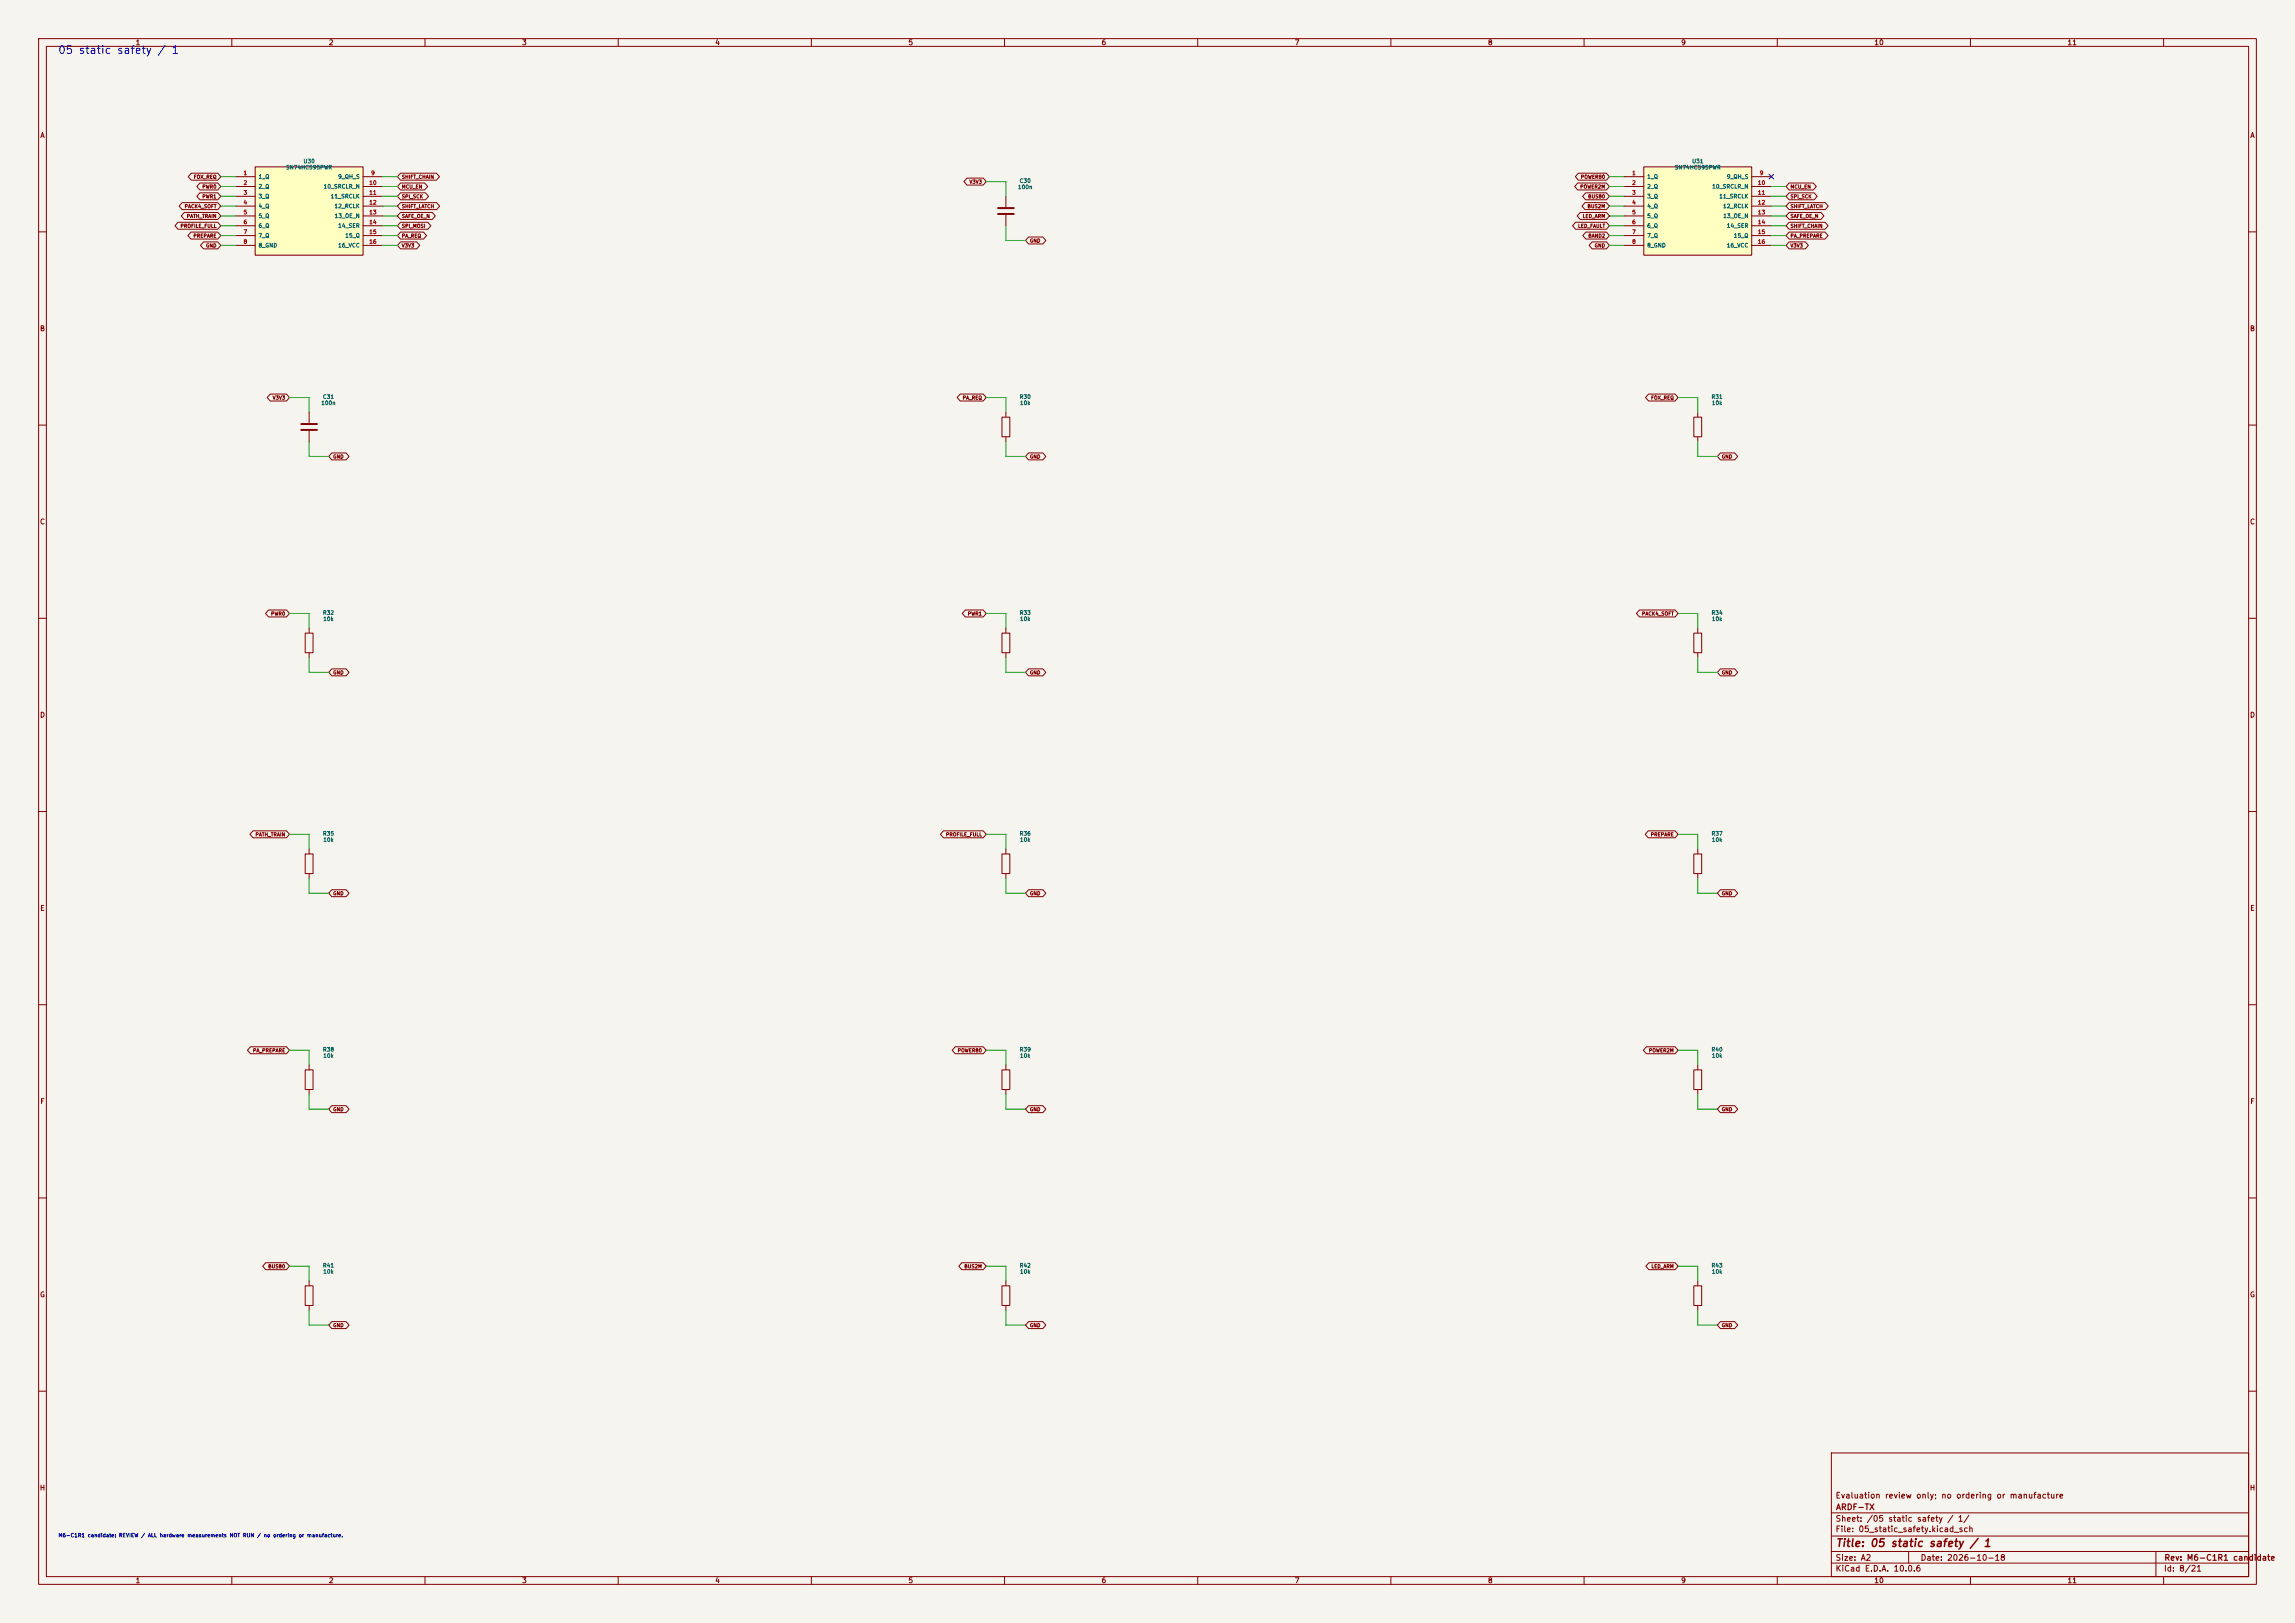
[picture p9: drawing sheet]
<svg xmlns="http://www.w3.org/2000/svg" width="594mm" height="420mm" viewBox="0 0 594 420" stroke-linecap="round" stroke-linejoin="round" font-family="sans-serif">
<defs><g id="words">
<text font-size="2" fill="#0000c2" x="14.9" y="14.4">05 static safety / 1</text>
<text font-size="2" fill="#840000" x="475" y="400.8">Title: 05 static safety / 1</text>
<g font-size="1.5" fill="#840000">
<text x="475" y="388.1">Evaluation review only; no ordering or manufacture</text>
<text x="475" y="394.1">Sheet: /05 static safety / 1/</text>
<text x="475.1" y="391.1">ARDF-TX</text>
<text x="475" y="396.8">File: 05_static_safety.kicad_sch</text>
<text x="475" y="407">KiCad E.D.A. 10.0.6</text>
<text x="475" y="404.2">Size: A2</text>
<text x="497" y="404.2">Date: 2026-10-18</text>
<text x="560" y="407">Id: 8/21</text>
<text x="560.1" y="404.2">Rev: M6-C1R1 candidate</text>
</g>
<g font-size="1.3" fill="#840000">
<text x="35" y="12">1</text>
<text x="85" y="12">2</text>
<text x="135" y="12">3</text>
<text x="185" y="12">4</text>
<text x="235" y="12">5</text>
<text x="285" y="12">6</text>
<text x="335" y="12">7</text>
<text x="385" y="12">8</text>
<text x="435" y="12">9</text>
<text x="485" y="12">10</text>
<text x="535" y="12">11</text>
<text x="10.3" y="36">A</text>
<text x="582.3" y="36">A</text>
<text x="10.2" y="86">B</text>
<text x="582.2" y="86">B</text>
<text x="10.2" y="136">C</text>
<text x="582.2" y="136">C</text>
<text x="10.2" y="186">D</text>
<text x="582.2" y="186">D</text>
<text x="10.3" y="236">E</text>
<text x="582.3" y="236">E</text>
<text x="10.3" y="286">F</text>
<text x="582.3" y="286">F</text>
<text x="10.2" y="336">G</text>
<text x="582.2" y="336">G</text>
<text x="10.2" y="386">H</text>
<text x="582.2" y="386">H</text>
<text x="35" y="410">1</text>
<text x="85" y="410">2</text>
<text x="135" y="410">3</text>
<text x="185" y="410">4</text>
<text x="235" y="410">5</text>
<text x="285" y="410">6</text>
<text x="335" y="410">7</text>
<text x="385" y="410">8</text>
<text x="435" y="410">9</text>
<text x="485" y="410">10</text>
<text x="535" y="410">11</text>
</g>
<g font-size="1" fill="#a90000">
<text x="62.9" y="45.5">1</text>
<text x="95.9" y="45.5">9</text>
<text x="422.3" y="45.5">1</text>
<text x="455.3" y="45.5">9</text>
<text x="62.9" y="48.1">2</text>
<text x="62.9" y="50.6">3</text>
<text x="62.9" y="53.2">4</text>
<text x="95.5" y="48.1">10</text>
<text x="95.5" y="50.6">11</text>
<text x="95.5" y="53.2">12</text>
<text x="422.3" y="48.1">2</text>
<text x="422.3" y="50.6">3</text>
<text x="422.3" y="53.2">4</text>
<text x="454.9" y="48.1">10</text>
<text x="454.9" y="50.6">11</text>
<text x="454.9" y="53.2">12</text>
<text x="62.9" y="55.7">5</text>
<text x="62.9" y="58.2">6</text>
<text x="95.5" y="55.7">13</text>
<text x="95.5" y="58.2">14</text>
<text x="422.3" y="55.7">5</text>
<text x="422.3" y="58.2">6</text>
<text x="454.9" y="55.7">13</text>
<text x="454.9" y="58.2">14</text>
<text x="62.9" y="60.8">7</text>
<text x="62.9" y="63.3">8</text>
<text x="95.5" y="60.8">15</text>
<text x="95.5" y="63.3">16</text>
<text x="422.3" y="60.8">7</text>
<text x="422.3" y="63.3">8</text>
<text x="454.9" y="60.8">15</text>
<text x="454.9" y="63.3">16</text>
</g>
<g font-size="1" fill="#006464">
<text x="66.8" y="46.5">1_Q</text>
<text x="73.9" y="44.1">SN74HC595PWR</text>
<text x="78.4" y="42.5">U30</text>
<text x="87.4" y="46.5">9_QH_S</text>
<text x="263.8" y="47.6">C30</text>
<text x="426.2" y="46.5">1_Q</text>
<text x="433.3" y="44.1">SN74HC595PWR</text>
<text x="437.8" y="42.5">U31</text>
<text x="446.8" y="46.5">9_QH_S</text>
<text x="66.8" y="49">2_Q</text>
<text x="66.8" y="51.6">3_Q</text>
<text x="83.6" y="49">10_SRCLR_N</text>
<text x="85.5" y="51.6">11_SRCLK</text>
<text x="263.4" y="49.2">100n</text>
<text x="426.2" y="49">2_Q</text>
<text x="426.2" y="51.6">3_Q</text>
<text x="443" y="49">10_SRCLR_N</text>
<text x="444.9" y="51.6">11_SRCLK</text>
<text x="66.8" y="54.1">4_Q</text>
<text x="66.8" y="56.6">5_Q</text>
<text x="66.8" y="59.2">6_Q</text>
<text x="86.4" y="54.1">12_RCLK</text>
<text x="86.5" y="56.6">13_OE_N</text>
<text x="87.4" y="59.2">14_SER</text>
<text x="426.2" y="54.1">4_Q</text>
<text x="426.2" y="56.6">5_Q</text>
<text x="426.2" y="59.2">6_Q</text>
<text x="445.8" y="54.1">12_RCLK</text>
<text x="445.9" y="56.6">13_OE_N</text>
<text x="446.8" y="59.2">14_SER</text>
<text x="66.8" y="61.7">7_Q</text>
<text x="66.8" y="64.3">8_GND</text>
<text x="87.4" y="64.3">16_VCC</text>
<text x="89.2" y="61.7">15_Q</text>
<text x="426.2" y="61.7">7_Q</text>
<text x="426.2" y="64.3">8_GND</text>
<text x="446.8" y="64.3">16_VCC</text>
<text x="448.7" y="61.7">15_Q</text>
<text x="83" y="105">100n</text>
<text x="83.5" y="103.4">C31</text>
<text x="263.8" y="103.4">R30</text>
<text x="263.9" y="105">10k</text>
<text x="442.9" y="103.4">R31</text>
<text x="443" y="105">10k</text>
<text x="83.5" y="159.3">R32</text>
<text x="83.6" y="160.9">10k</text>
<text x="263.8" y="159.3">R33</text>
<text x="263.9" y="160.9">10k</text>
<text x="442.9" y="159.3">R34</text>
<text x="443" y="160.9">10k</text>
<text x="83.5" y="216.5">R35</text>
<text x="83.6" y="218.1">10k</text>
<text x="263.8" y="216.5">R36</text>
<text x="263.9" y="218.1">10k</text>
<text x="442.9" y="216.5">R37</text>
<text x="443" y="218.1">10k</text>
<text x="83.5" y="272.3">R38</text>
<text x="83.6" y="273.9">10k</text>
<text x="263.8" y="272.3">R39</text>
<text x="263.9" y="273.9">10k</text>
<text x="442.9" y="272.3">R40</text>
<text x="443" y="273.9">10k</text>
<text x="83.5" y="328.2">R41</text>
<text x="83.6" y="329.8">10k</text>
<text x="263.8" y="328.2">R42</text>
<text x="263.9" y="329.8">10k</text>
<text x="442.9" y="328.2">R43</text>
<text x="443" y="329.8">10k</text>
</g>
<text font-size="1" fill="#0000c2" x="15" y="398">M6-C1R1 candidate: REVIEW / ALL hardware measurements NOT RUN / no ordering or manufacture.</text>
<g font-size=".9" fill="#840000">
<text x="50" y="46.5">FOX_REQ</text>
<text x="103.9" y="46.5">SHIFT_CHAIN</text>
<text x="250.8" y="47.7">V3V3</text>
<text x="409.1" y="46.5">POWER80</text>
<text x="52.3" y="51.5">PWR1</text>
<text x="52.3" y="49">PWR0</text>
<text x="103.9" y="49">MCU_EN</text>
<text x="103.9" y="51.5">SPI_SCK</text>
<text x="408.9" y="49">POWER2M</text>
<text x="410.9" y="51.5">BUS80</text>
<text x="463.3" y="49">MCU_EN</text>
<text x="463.3" y="51.5">SPI_SCK</text>
<text x="46.6" y="59.2">PROFILE_FULL</text>
<text x="47.7" y="54.1">PACK4_SOFT</text>
<text x="48.2" y="56.6">PATH_TRAIN</text>
<text x="103.9" y="59.2">SPI_MOSI</text>
<text x="103.9" y="56.6">SAFE_OE_N</text>
<text x="103.9" y="54.1">SHIFT_LATCH</text>
<text x="408.3" y="59.2">LED_FAULT</text>
<text x="409.5" y="56.6">LED_ARM</text>
<text x="410.8" y="54.1">BUS2M</text>
<text x="463.3" y="59.2">SHIFT_CHAIN</text>
<text x="463.3" y="56.6">SAFE_OE_N</text>
<text x="463.3" y="54.1">SHIFT_LATCH</text>
<text x="49.9" y="61.7">PREPARE</text>
<text x="53.2" y="64.2">GND</text>
<text x="103.9" y="61.7">PA_REQ</text>
<text x="103.9" y="64.2">V3V3</text>
<text x="266.5" y="63">GND</text>
<text x="411" y="61.7">BAND2</text>
<text x="412.6" y="64.2">GND</text>
<text x="463.3" y="64.2">V3V3</text>
<text x="463.3" y="61.7">PA_PREPARE</text>
<text x="70.5" y="103.6">V3V3</text>
<text x="249.1" y="103.6">PA_REQ</text>
<text x="427.2" y="103.6">FOX_REQ</text>
<text x="86.1" y="118.9">GND</text>
<text x="266.5" y="118.9">GND</text>
<text x="445.5" y="118.9">GND</text>
<text x="70" y="159.5">PWR0</text>
<text x="250.4" y="159.5">PWR1</text>
<text x="424.9" y="159.5">PACK4_SOFT</text>
<text x="86.1" y="174.7">GND</text>
<text x="266.5" y="174.7">GND</text>
<text x="445.5" y="174.7">GND</text>
<text x="66" y="216.6">PATH_TRAIN</text>
<text x="244.7" y="216.6">PROFILE_FULL</text>
<text x="427.1" y="216.6">PREPARE</text>
<text x="86.1" y="231.9">GND</text>
<text x="266.5" y="231.9">GND</text>
<text x="445.5" y="231.9">GND</text>
<text x="65.4" y="272.5">PA_PREPARE</text>
<text x="247.8" y="272.5">POWER80</text>
<text x="426.7" y="272.5">POWER2M</text>
<text x="86.1" y="287.8">GND</text>
<text x="266.5" y="287.8">GND</text>
<text x="445.5" y="287.8">GND</text>
<text x="69.3" y="328.4">BUS80</text>
<text x="249.5" y="328.4">BUS2M</text>
<text x="427.3" y="328.4">LED_ARM</text>
<text x="86.1" y="343.6">GND</text>
<text x="266.5" y="343.6">GND</text>
<text x="445.5" y="343.6">GND</text>
</g>
</g></defs>
<path d="M0 0h594v420h-594z" fill="#f5f4ef" stroke="#f5f4ef" stroke-width=".26"/>
<g fill="none" stroke="#840000" stroke-width=".26">
<path d="M10 10h574v400h-574zM12 12h570v396h-570zM60 10v2M110 10v2M160 10v2M210 10v2M260 10v2M310 10v2M360 10v2M410 10v2M460 10v2M510 10v2"/>
<path d="M560 10v2M10 60h2M582 60h2M10 110h2M438.4 108h2v5h-2zM439.4 106.7v1.3M439.4 113v1.3M582 110h2M10 160h2M582 160h2M10 210h2M582 210h2"/>
<path d="M10 260h2M259.3 276.9h2.1v5h-2.1zM260.3 275.6v1.3M582 260h2M260.3 281.9v1.3M10 310h2M582 310h2M79 332.7h2v5.1h-2zM80 331.5v1.2M80 337.8v1.3M259.3 332.7h2.1v5.1h-2.1zM260.3 331.5v1.2"/>
<path d="M260.3 337.8v1.3M10 360h2M474 376h108v32h-108zM582 360h2M474 397.5h108M474 391.5h108M60 408v2M110 408v2M160 408v2M210 408v2M260 408v2M310 408v2"/>
<path d="M360 408v2M410 408v2M460 408v2M474 404.5h108M474 401.5h108M494 401.5v3M510 408v2M558 401.5v6.5M560 408v2"/>
</g>
<path d="M425.4 43.2h28v22.8h-28z" fill="#ffffc2"/>
<g fill="none" stroke="#840000" stroke-width=".26">
<path d="M260.3 50.8v2.8M260.3 55.6v2.8M420.4 45.7h5M420.4 48.3h5M420.4 50.8h5M420.4 53.3h5M420.4 55.9h5M420.4 58.4h5M425.4 43.2h28v22.8h-28zM453.4 45.7h5.1M453.4 48.3h5.1M453.4 50.8h5.1"/>
<path d="M453.4 53.3h5.1M453.4 55.9h5.1M453.4 58.4h5.1M420.4 61h5M420.4 63.5h5M453.4 61h5.1M453.4 63.5h5.1M80 106.7v2.8M80 111.5v2.8M259.3 108h2.1v5h-2.1zM260.3 106.7v1.3M260.3 113v1.3"/>
<path d="M79 163.8h2v5.1h-2zM80 162.6v1.2M80 168.9v1.3M259.3 163.8h2.1v5.1h-2.1zM260.3 162.6v1.2M260.3 168.9v1.3M80 219.7v1.3M260.3 219.7v1.3M439.4 219.7v1.3M79 221h2v5.1h-2zM80 226.1v1.2M259.3 221h2.1v5.1h-2.1z"/>
<path d="M260.3 226.1v1.2M438.4 221h2v5.1h-2zM439.4 226.1v1.2M79 276.9h2v5h-2zM80 275.6v1.3M80 281.9v1.3M438.4 332.7h2v5.1h-2zM439.4 331.5v1.2M439.4 337.8v1.3"/>
</g>
<path d="M258.3 53.8h4.1M258.3 55.4h4.1M78 109.7h4M78 111.3h4" fill="none" stroke="#840000" stroke-width=".51"/>
<path d="M66 43.2h28v22.8h-28z" fill="#ffffc2"/>
<g fill="none" stroke="#840000" stroke-width=".26">
<path d="M46.1 57.5h10.3l.7 .9-.7 .9h-10.3l-.8-.9zM47.1 52.4h9.3l.7 .9-.7 .9h-9.3l-.7-.9zM47.7 55h8.7l.7 .9-.7 .9h-8.7l-.8-.9zM49.5 44.8h6.9l.7 .9-.7 .9h-6.9l-.8-.9zM51.7 49.9h4.7l.7 .9-.7 .9h-4.7l-.8-.9zM51.7 47.4h4.7l.7 .9-.7 .9h-4.7l-.8-.9zM61 45.7h5M61 48.3h5M61 50.8h5M61 53.3h5M61 55.9h5M61 58.4h5"/>
<path d="M66 43.2h28v22.8h-28zM94 45.7h5.1M94 48.3h5.1M94 50.8h5.1M94 53.3h5.1M94 55.9h5.1M94 58.4h5.1M103.7 44.8h9.3l.7 .9-.7 .9h-9.3l-.8-.9zM103.7 47.4h6.2l.8 .9-.8 .9h-6.2l-.8-.9zM103.7 57.5h7l.8 .9-.8 .9h-7l-.8-.9zM103.7 55h8.2l.8 .9-.8 .9h-8.2l-.8-.9zM103.7 52.4h9.3l.8 .9-.8 .9h-9.3l-.8-.9z"/>
<path d="M103.7 49.9h6.4l.8 .9-.8 .9h-6.4l-.8-.9zM250.3 46.1h4.2l.8 .9-.8 .9h-4.2l-.8-.9zM407.8 57.5h8l.8 .9-.8 .9h-8l-.8-.9zM408.4 47.4h7.4l.8 .9-.8 .9h-7.4l-.8-.9zM408.5 44.8h7.3l.8 .9-.8 .9h-7.3l-.8-.9zM409 55h6.8l.8 .9-.8 .9h-6.8l-.8-.9zM410.2 52.4h5.6l.8 .9-.8 .9h-5.6l-.7-.9zM410.4 49.9h5.4l.8 .9-.8 .9h-5.4l-.8-.9zM463.1 47.4h6.2l.8 .9-.8 .9h-6.2l-.8-.9zM463.1 57.5h9.3l.8 .9-.8 .9h-9.3l-.8-.9zM463.1 55h8.2l.8 .9-.8 .9h-8.2l-.8-.9zM463.1 52.4h9.3l.8 .9-.8 .9h-9.3l-.8-.9z"/>
<path d="M463.1 49.9h6.4l.8 .9-.8 .9h-6.4l-.8-.9zM49.4 60.1h7l.7 .9-.7 .9h-7l-.8-.9zM52.7 62.6h3.7l.7 .9-.7 .9h-3.7l-.8-.9zM61 61h5M61 63.5h5M94 61h5.1M94 63.5h5.1M103.7 60.1h5.9l.8 .9-.8 .9h-5.9l-.8-.9zM103.7 62.6h4.2l.7 .9-.7 .9h-4.2l-.8-.9zM266.2 61.3h3.7l.8 .9-.8 .9h-3.7l-.8-.9zM410.5 60.1h5.3l.8 .9-.8 .9h-5.3l-.8-.9zM412.1 62.6h3.7l.8 .9-.8 .9h-3.7l-.8-.9z"/>
<path d="M463.1 62.6h4.2l.8 .9-.8 .9h-4.2l-.8-.9zM463.1 60.1h9.3l.8 .9-.8 .9h-9.3l-.8-.9zM69.9 102h4.2l.8 .9-.8 .9h-4.2l-.7-.9zM85.9 117.2h3.7l.8 .9-.8 .9h-3.7l-.8-.9zM248.5 102h6l.8 .9-.8 .9h-6l-.8-.9zM266.2 117.2h3.7l.8 .9-.8 .9h-3.7l-.8-.9zM426.7 102h6.9l.7 .9-.7 .9h-6.9l-.8-.9zM445.3 117.2h3.7l.8 .9-.8 .9h-3.7l-.8-.9zM69.5 157.8h4.6l.8 1-.8 .9h-4.6l-.8-.9zM249.9 157.8h4.6l.8 1-.8 .9h-4.6l-.8-.9zM424.3 157.8h9.3l.7 1-.7 .9h-9.3l-.8-.9zM85.9 173.1h3.7l.8 .9-.8 .9h-3.7l-.8-.9z"/>
<path d="M266.2 173.1h3.7l.8 .9-.8 .9h-3.7l-.8-.9zM438.4 163.8h2v5.1h-2zM439.4 162.6v1.2M439.4 168.9v1.3M445.3 173.1h3.7l.8 .9-.8 .9h-3.7l-.8-.9zM65.5 215h8.6l.8 .9-.8 .9h-8.6l-.8-.9zM244.2 215h10.3l.8 .9-.8 .9h-10.3l-.8-.9zM426.6 215h7l.7 .9-.7 .9h-7l-.8-.9zM85.9 230.2h3.7l.8 .9-.8 .9h-3.7l-.8-.9zM266.2 230.2h3.7l.8 .9-.8 .9h-3.7l-.8-.9zM445.3 230.2h3.7l.8 .9-.8 .9h-3.7l-.8-.9zM64.8 270.9h9.3l.8 .9-.8 .9h-9.3l-.7-.9z"/>
<path d="M247.2 270.9h7.3l.8 .9-.8 .9h-7.3l-.8-.9zM426.1 270.9h7.5l.7 .9-.7 .9h-7.5l-.8-.9zM438.4 276.9h2v5h-2zM439.4 275.6v1.3M85.9 286.1h3.7l.8 .9-.8 .9h-3.7l-.8-.9zM266.2 286.1h3.7l.8 .9-.8 .9h-3.7l-.8-.9zM439.4 281.9v1.3M445.3 286.1h3.7l.8 .9-.8 .9h-3.7l-.8-.9zM68.8 326.8h5.3l.8 .9-.8 .9h-5.3l-.8-.9zM249 326.8h5.5l.8 .9-.8 .9h-5.5l-.8-.9zM426.8 326.8h6.8l.7 .9-.7 .9h-6.8l-.8-.9zM85.9 342h3.7l.8 .9-.8 .9h-3.7l-.8-.9z"/>
<path d="M266.2 342h3.7l.8 .9-.8 .9h-3.7l-.8-.9zM445.3 342h3.7l.8 .9-.8 .9h-3.7l-.8-.9z"/>
</g>
<g fill="none" stroke="#009600" stroke-width=".26">
<path d="M57.1 58.4h3.9M57.1 50.8h3.9M57.1 45.7h3.9M57.1 48.3h3.9M57.1 53.3h3.9M57.1 55.9h3.9M99.1 58.4h3.8M99.1 50.8h3.8M99.1 45.7h3.8M99.1 48.3h3.8M99.1 53.3h3.8M99.1 55.9h3.8"/>
<path d="M255.3 47h5v3.8M260.3 58.4v3.8h5.1M416.6 58.4h3.8M416.6 50.8h3.8M416.6 45.7h3.8M416.6 48.3h3.8M416.6 53.3h3.8M416.6 55.9h3.8M458.5 58.4h3.8M458.5 50.8h3.8M458.5 48.3h3.8M458.5 53.3h3.8"/>
<path d="M458.5 55.9h3.8M57.1 61h3.9M57.1 63.5h3.9M99.1 61h3.8M99.1 63.5h3.8M416.6 61h3.8M416.6 63.5h3.8M458.5 61h3.8M458.5 63.5h3.8M74.9 102.9h5.1v3.8M80 114.3v3.8h5.1M255.3 102.9h5v3.8"/>
<path d="M260.3 114.3v3.8h5.1M434.3 102.9h5.1v3.8M439.4 114.3v3.8h5.1M74.9 158.8h5.1v3.8M255.3 158.8h5v3.8M434.3 158.8h5.1v3.8M80 170.2v3.8h5.1M260.3 170.2v3.8h5.1M439.4 170.2v3.8h5.1M74.9 215.9h5.1v3.8M255.3 215.9h5v3.8M434.3 215.9h5.1v3.8"/>
<path d="M80 227.3v3.8h5.1M260.3 227.3v3.8h5.1M439.4 227.3v3.8h5.1M74.9 271.8h5.1v3.8M255.3 271.8h5v3.8M434.3 271.8h5.1v3.8M80 283.2v3.8h5.1M260.3 283.2v3.8h5.1M439.4 283.2v3.8h5.1M74.9 327.7h5.1v3.8M80 339.1v3.8h5.1M255.3 327.7h5v3.8"/>
<path d="M260.3 339.1v3.8h5.1M434.3 327.7h5.1v3.8M439.4 339.1v3.8h5.1"/>
</g>
<path d="M457.9 45.1l1.2 1.2M459.1 45.1l-1.2 1.2" fill="none" stroke="#000084" stroke-width=".26"/>
<use href="#words"/>
</svg>
